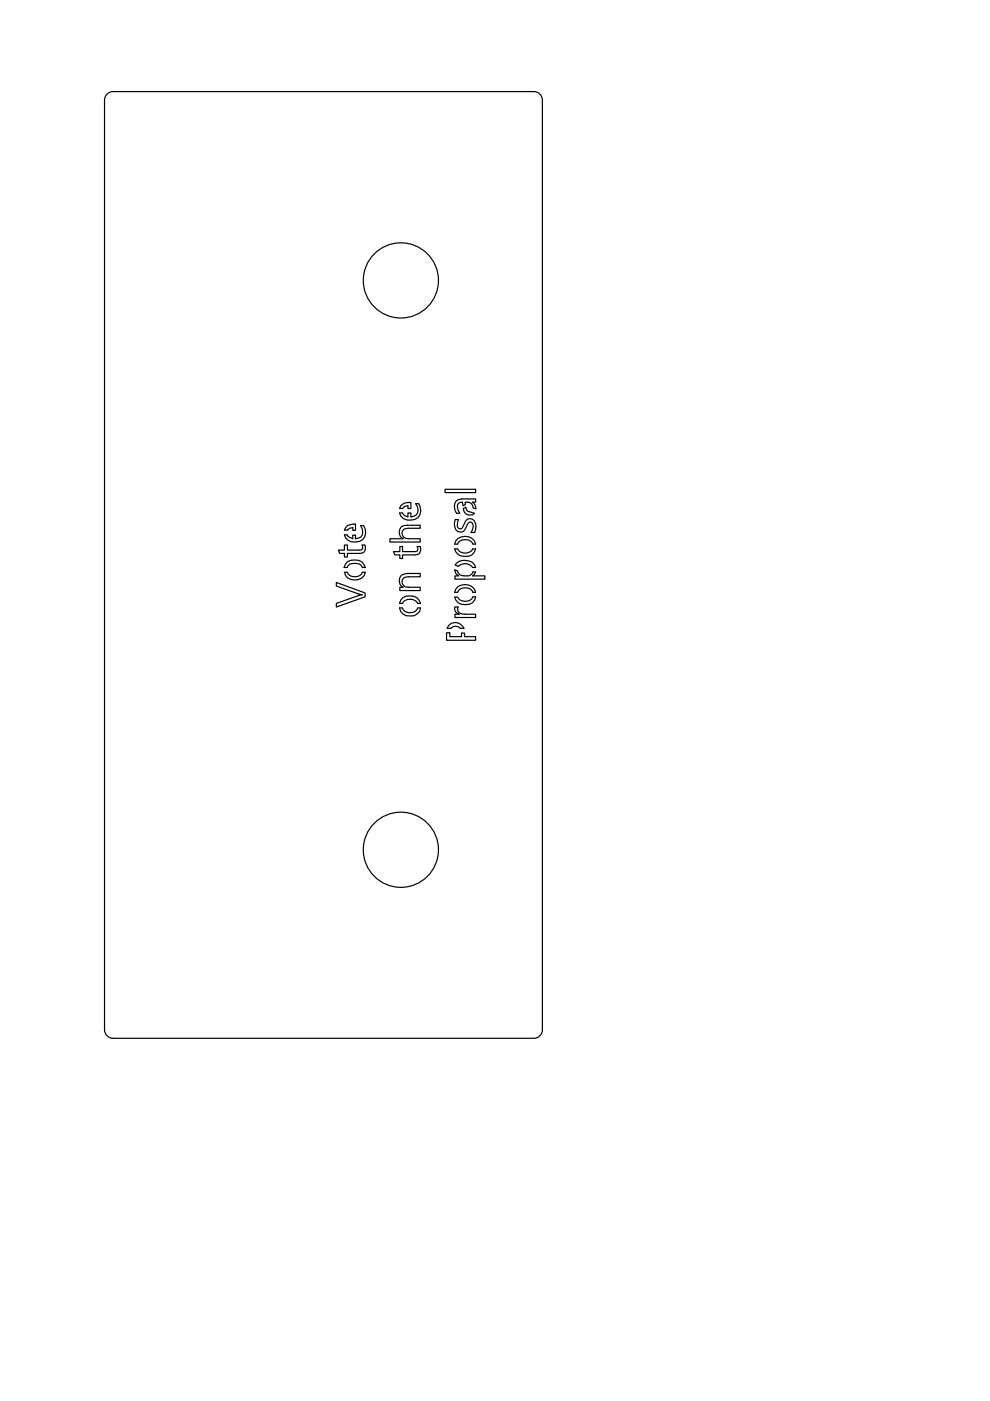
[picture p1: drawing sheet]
<svg xmlns="http://www.w3.org/2000/svg" width="210mm" height="297mm" viewBox="0 0 210 297" stroke-linecap="round" stroke-linejoin="round" font-family="sans-serif">
<!-- layer: 0 -->
<g fill="none" stroke="#000" stroke-width=".25">
<path d="M22.2 21.2a1.81 1.81 0 0 1 1.8-1.8h89.2a1.81 1.81 0 0 1 1.8 1.8M22.2 21.3v197.1M115 21.3v197.1M71.8 116.6h1.2v-1h.7v1h2.8l.3-.3v-.7h.5a1.16 1.16 0 0 1 0 1.2 1.16 1.16 0 0 1-1.1 .5h-2.5v.8h-.7v-.8h-1zM73 113.4h.6l.2 .3 1 .5v-.7h.6v.7a1.44 1.44 0 0 0 1.3-.6 1.44 1.44 0 0 0 .1-1.5l-.3-.7h.6a2.14 2.14 0 0 1 .2 2.4 2.14 2.14 0 0 1-2.1 1.1 2.03 2.03 0 0 1-2.2-1.5zM73.7 119.1a2.47 2.47 0 0 1 3.8 1.2h-.7a1.92 1.92 0 0 0-3.2 0h-.6l.2-.7zM73.7 111.4l1.7-.3v1.3h-.6v-.5l-.7 .1-.4 .4h-.7zM83.4 117h1.4v-1.1h.5v1.1h2.9l.4-.4-.1-.7h.6a1.21 1.21 0 0 1-1.2 1.8h-2.6v.7h-.5v-.7h-1.1zM84.7 108.8h.6l.5 .5 .7 .3v-.8h.6v.8a1.58 1.58 0 0 0 1.5-1.1 1.58 1.58 0 0 0-.5-1.7h.7a2.14 2.14 0 0 1 .2 2.4 2.14 2.14 0 0 1-2.1 1.1 2.03 2.03 0 0 1-2.2-1.5zM85 107.2a2.35 2.35 0 0 1 2.1-.7v1.3h-.6v-.6l-.7 .2-.5 .4h-.6zM85.1 111.7l.6-.3h.7h2.7v.6h-2.5a1.14 1.14 0 0 0-1.4 1.1 1.14 1.14 0 0 0 1.4 1.1h2.5v.7h-6.4v-.7h2.8a1.63 1.63 0 0 1-.4-2.5zM94.4 103.7h6.4v.7h-6.4z"/>
<path d="M96.4 116.4h.6a1.86 1.86 0 0 0 3.2 0h.6a1.88 1.88 0 0 1-2.1 1.6 2.01 2.01 0 0 1-2.3-1.6zM96.5 110.2h.7a1.66 1.66 0 0 0 .1 1.9h.6l.5-.9a1.34 1.34 0 0 1 1.8-1.1 2.22 2.22 0 0 1 .4 2.8h-.7a1.6 1.6 0 0 0 0-2.2h-.2l-.5 .3a3.1 3.1 0 0 1-1.2 1.8 1.2 1.2 0 0 1-1.5-1l-.2-.6zM96.8 106.2l1.2-.4h2.8v.7h-.7a1.5 1.5 0 0 1 .8 1.4l-.6-.2a1.31 1.31 0 0 0-1.7-1.2l.1 .5-.5 .2-.2-.7a.9 .9 0 0 0-1 .9l.1 .7 .4 .7h-.7a2.19 2.19 0 0 1 0-2.6zM96.8 119.4a2.78 2.78 0 0 1 3.8 .3l.2 .6h-.6a2.04 2.04 0 0 0-3-.2l-.7-.3zM97.1 114.2a2.4 2.4 0 0 1 3.7 1.2h-.5a1.85 1.85 0 0 0-3.3 0h-.6l.2-.7zM98.2 107.8l.5-.2a.88 .88 0 0 0 .9 .9l1 .3a1.37 1.37 0 0 1-1.5 .3 1.37 1.37 0 0 1-.9-1.3zM71.3 123.5l6.1 2.2v.8l-6.1 2.2v-.8l5.3-1.8-5.3-1.8zM73 121.3h.6a1.85 1.85 0 0 0 3.2 0h.7a2.32 2.32 0 0 1-2.3 1.7 2.32 2.32 0 0 1-2.2-1.7zM76.6 126.1h.1M84.7 128.9h.6a1.85 1.85 0 0 0 1.6 1 1.85 1.85 0 0 0 1.7-1h.6a1.98 1.98 0 0 1-2.2 1.7 2 2 0 0 1-2.3-1.7zM85.1 122l1.3-.4h2.7v.7h-2.5a1.14 1.14 0 0 0-1.4 1.1 1.14 1.14 0 0 0 1.4 1.1h2.5v.7h-4.3v-.7h.7a1.65 1.65 0 0 1-.4-2.5zM85.4 126.7a2.43 2.43 0 0 1 3.8 1.2h-.7a1.86 1.86 0 0 0-3.2 0h-.6l.3-.7z"/>
<path d="M94.7 134.2h.7v.8h2.5v-.8h.6v.8h2.3v.7h-6.1zM95.1 132.7a1.95 1.95 0 0 1 3.3 .5h-.8a1.31 1.31 0 0 0-2 0h-.8zM96.4 120.8l.6 .2a1.89 1.89 0 0 0 2.8 .9l.5-.6h.5l-.2 .5-.4 .3h2.6v.7h-6.3v-.7h.7l-.6-.5zM96.4 126.6h.6a1.88 1.88 0 0 0 3.3-.1h.5a1.87 1.87 0 0 1-2.1 1.7 2.01 2.01 0 0 1-2.3-1.6zM96.5 128.7h.7a.98 .98 0 0 0 .7 1.5h2.9v.7h-4.3v-.7h.8a1.2 1.2 0 0 1-.8-1.5zM97.1 124.4a2.4 2.4 0 0 1 3.7 1.2h-.5a1.85 1.85 0 0 0-3.3 0h-.6l.2-.7zM22.2 218.3a1.81 1.81 0 0 0 1.8 1.8h89.2a1.81 1.81 0 0 0 1.8-1.8"/>
<circle cx="85" cy="59.5" r="8"/>
<circle cx="85" cy="180.2" r="8"/>
</g>
</svg>
